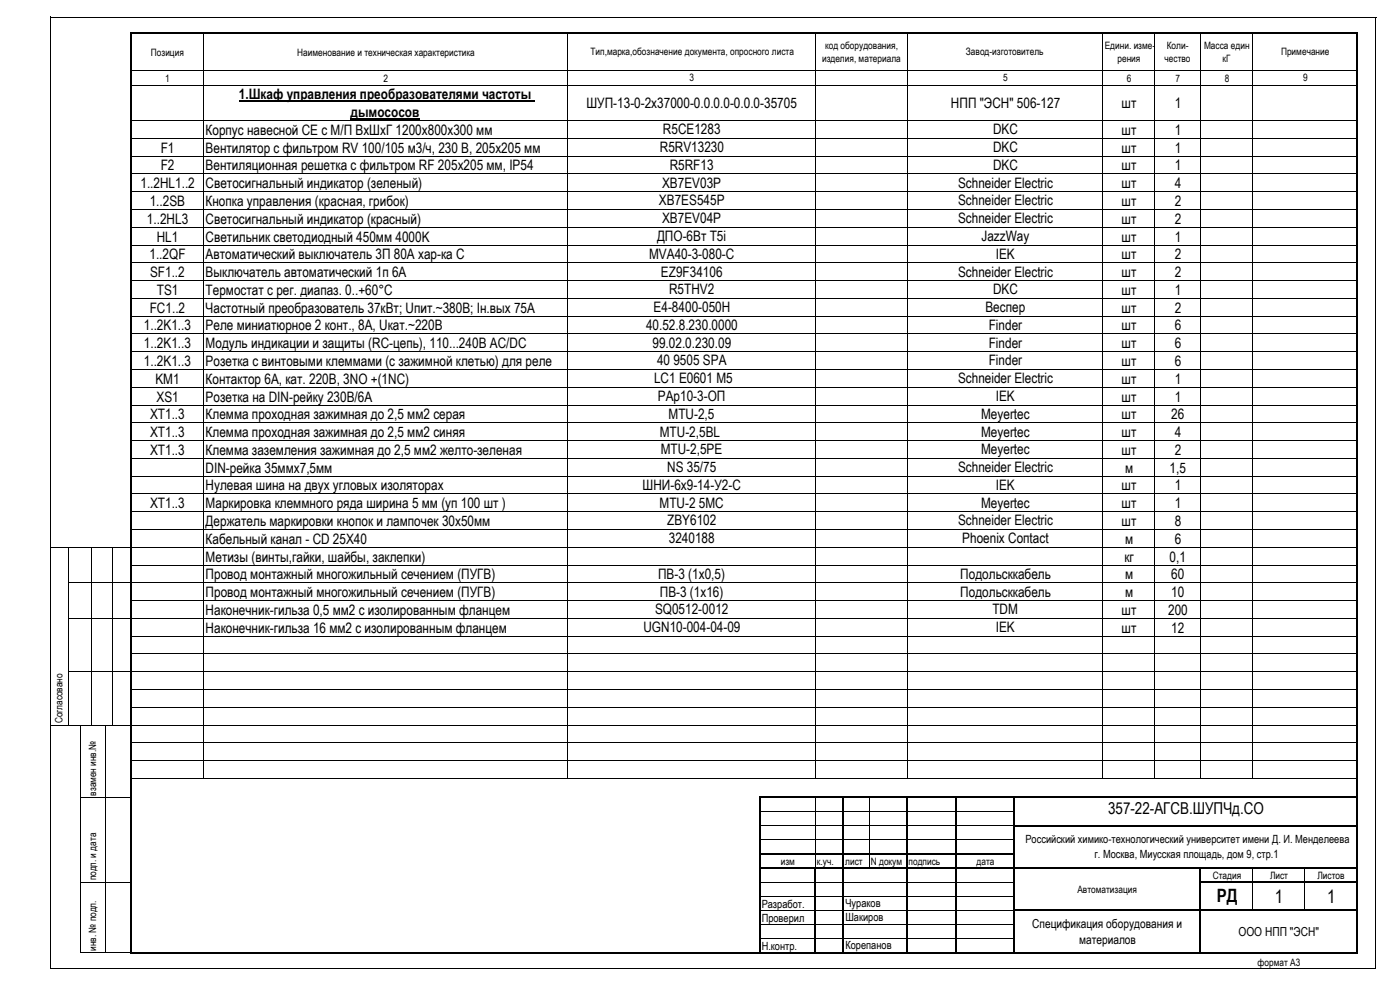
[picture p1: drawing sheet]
<svg xmlns="http://www.w3.org/2000/svg" width="420mm" height="297mm" viewBox="0 0 420 297" stroke-linecap="round" stroke-linejoin="round" font-family="sans-serif">
<defs><g id="words">
<g font-size="5.5">
<text x="365.2" y="270.8">РД</text>
<text x="382.6" y="270.8">1</text>
<text x="398.3" y="270.8">1</text>
</g>
<text font-size="4.9" x="332.6" y="244.2">357-22-АГСВ.ШУПЧд.СО</text>
<g font-size="4.3">
<text x="71.7" y="29.7">1.Шкаф управления преобразователями частоты</text>
<text x="105.2" y="35">дымососов</text>
<text x="176" y="32.3">ШУП-13-0-2х37000-0.0.0.0-0.0.0-35705</text>
<text x="285.4" y="32.3">НПП &quot;ЭСН&quot; 506-127</text>
<text x="336.6" y="32.3">шт</text>
<text x="352.5" y="32.3">1</text>
<text x="61.7" y="40.5">Корпус навесной CE c М/П ВхШхГ 1200x800x300 мм</text>
<text x="199" y="40.3">R5CE1283</text>
<text x="298" y="40.3">DKC</text>
<text x="336.6" y="40.5">шт</text>
<text x="352.5" y="40.5">1</text>
<text x="48.2" y="45.8">F1</text>
<text x="61.7" y="45.8">Вентилятор с фильтром RV 100/105 м3/ч, 230 В, 205x205 мм</text>
<text x="198" y="45.6">R5RV13230</text>
<text x="298" y="45.6">DKC</text>
<text x="336.6" y="45.8">шт</text>
<text x="352.5" y="45.8">1</text>
<text x="48.2" y="51.1">F2</text>
<text x="61.7" y="51.1">Вентиляционная решетка с фильтром RF 205x205 мм, IP54</text>
<text x="201" y="51">R5RF13</text>
<text x="298" y="51">DKC</text>
<text x="336.6" y="51.1">шт</text>
<text x="352.5" y="51.1">1</text>
<text x="42.2" y="56.5">1..2HL1..2</text>
<text x="61.7" y="56.5">Светосигнальный индикатор (зеленый)</text>
<text x="198.7" y="56.3">XB7EV03P</text>
<text x="287.5" y="56.3">Schneider Electric</text>
<text x="336.6" y="56.5">шт</text>
<text x="352.5" y="56.5">4</text>
<text x="44.9" y="61.8">1..2SB</text>
<text x="61.7" y="61.8">Кнопка управления (красная, грибок)</text>
<text x="197.8" y="61.6">XB7ES545P</text>
<text x="287.5" y="61.6">Schneider Electric</text>
<text x="336.6" y="61.8">шт</text>
<text x="352.5" y="61.8">2</text>
<text x="44.1" y="67.1">1..2HL3</text>
<text x="61.7" y="67.1">Светосигнальный индикатор (красный)</text>
<text x="198.7" y="67">XB7EV04P</text>
<text x="287.5" y="67">Schneider Electric</text>
<text x="336.6" y="67.1">шт</text>
<text x="352.5" y="67.1">2</text>
<text x="44.9" y="77.8">1..2QF</text>
<text x="47.1" y="72.5">HL1</text>
<text x="61.7" y="72.5">Светильник светодиодный 450мм 4000K</text>
<text x="61.7" y="77.8">Автоматический выключатель 3П 80А хар-ка С</text>
<text x="194.8" y="77.6">MVA40-3-080-C</text>
<text x="197.2" y="72.3">ДПО-6Вт Т5i</text>
<text x="294.5" y="72.3">JazzWay</text>
<text x="298.9" y="77.6">IEK</text>
<text x="336.6" y="72.5">шт</text>
<text x="336.6" y="77.8">шт</text>
<text x="352.5" y="72.5">1</text>
<text x="352.5" y="77.8">2</text>
<text x="45" y="83.1">SF1..2</text>
<text x="61.7" y="83.1">Выключатель автоматический 1п 6A</text>
<text x="198.4" y="83">EZ9F34106</text>
<text x="287.5" y="83">Schneider Electric</text>
<text x="336.6" y="83.1">шт</text>
<text x="352.5" y="83.1">2</text>
<text x="47.1" y="88.5">TS1</text>
<text x="61.7" y="88.5">Термостат с рег. диапаз. 0..+60°С</text>
<text x="200.8" y="88.3">R5THV2</text>
<text x="298" y="88.3">DKC</text>
<text x="336.6" y="88.5">шт</text>
<text x="352.5" y="88.5">1</text>
<text x="44.9" y="93.8">FC1..2</text>
<text x="61.7" y="93.8">Частотный преобразователь 37кВт; Uпит.~380B; Iн.вых 75А</text>
<text x="196.2" y="93.6">E4-8400-050H</text>
<text x="295.7" y="93.6">Веспер</text>
<text x="336.6" y="93.8">шт</text>
<text x="352.5" y="93.8">2</text>
<text x="43.2" y="99.1">1..2K1..3</text>
<text x="61.7" y="99.1">Реле миниатюрное 2 конт., 8A, Uкат.~220В</text>
<text x="193.9" y="99">40.52.8.230.0000</text>
<text x="296.7" y="99">Finder</text>
<text x="336.6" y="99.1">шт</text>
<text x="352.5" y="99.1">6</text>
<text x="43.2" y="104.5">1..2K1..3</text>
<text x="61.7" y="104.5">Модуль индикации и защиты (RC-цепь), 110...240В AC/DC</text>
<text x="195.8" y="104.3">99.02.0.230.09</text>
<text x="296.7" y="104.3">Finder</text>
<text x="336.6" y="104.5">шт</text>
<text x="352.5" y="104.5">6</text>
<text x="43.2" y="109.8">1..2K1..3</text>
<text x="61.7" y="109.8">Розетка с винтовыми клеммами (с зажимной клетью) для реле</text>
<text x="197.2" y="109.6">40 9505 SPA</text>
<text x="296.7" y="109.6">Finder</text>
<text x="336.6" y="109.8">шт</text>
<text x="352.5" y="109.8">6</text>
<text x="46.6" y="115.1">KM1</text>
<text x="61.7" y="115.1">Контактор 6А, кат. 220В, 3NO +(1NС)</text>
<text x="196.3" y="115">LC1 E0601 M5</text>
<text x="287.5" y="115">Schneider Electric</text>
<text x="336.6" y="115.1">шт</text>
<text x="352.5" y="115.1">1</text>
<text x="45" y="125.8">XT1..3</text>
<text x="47" y="120.5">XS1</text>
<text x="61.7" y="125.8">Клемма проходная зажимная до 2,5 мм2 серая</text>
<text x="61.7" y="120.5">Розетка на DIN-рейку 230В/6А</text>
<text x="197.4" y="120.3">PAp10-3-ОП</text>
<text x="200.6" y="125.6">MTU-2,5</text>
<text x="294.5" y="125.6">Meyertec</text>
<text x="298.9" y="120.3">IEK</text>
<text x="336.6" y="125.8">шт</text>
<text x="336.6" y="120.5">шт</text>
<text x="351.5" y="125.8">26</text>
<text x="352.5" y="120.5">1</text>
<text x="45" y="131.1">XT1..3</text>
<text x="61.7" y="131.1">Клемма проходная зажимная до 2,5 мм2 синяя</text>
<text x="198" y="131">MTU-2,5BL</text>
<text x="294.5" y="131">Meyertec</text>
<text x="336.6" y="131.1">шт</text>
<text x="352.5" y="131.1">4</text>
<text x="45" y="136.5">XT1..3</text>
<text x="61.7" y="136.5">Клемма заземления зажимная до 2,5 мм2 желто-зеленая</text>
<text x="198.3" y="136.3">MTU-2,5PE</text>
<text x="294.5" y="136.3">Meyertec</text>
<text x="336.6" y="136.5">шт</text>
<text x="352.5" y="136.5">2</text>
<text x="61.7" y="141.8">DIN-рейка 35ммх7,5мм</text>
<text x="200.2" y="141.6">NS 35/75</text>
<text x="287.5" y="141.6">Schneider Electric</text>
<text x="337.6" y="141.8">м</text>
<text x="351" y="141.8">1,5</text>
<text x="61.7" y="147.2">Нулевая шина на двух угловых изоляторах</text>
<text x="192.9" y="147">ШНИ-6х9-14-У2-С</text>
<text x="298.9" y="147">IEK</text>
<text x="336.6" y="147.2">шт</text>
<text x="352.5" y="147.2">1</text>
<text x="45" y="152.5">XT1..3</text>
<text x="61.7" y="152.5">Маркировка клеммного ряда ширина 5 мм (уп 100 шт )</text>
<text x="197.9" y="152.3">MTU-2 5MC</text>
<text x="294.5" y="152.3">Meyertec</text>
<text x="336.6" y="152.5">шт</text>
<text x="352.5" y="152.5">1</text>
<text x="61.7" y="157.8">Держатель маркировки кнопок и лампочек 30х50мм</text>
<text x="200.2" y="157.6">ZВY6102</text>
<text x="287.5" y="157.6">Schneider Electric</text>
<text x="336.6" y="157.8">шт</text>
<text x="352.5" y="157.8">8</text>
<text x="61.7" y="163.2">Кабельный канал - CD 25X40</text>
<text x="200.7" y="163">3240188</text>
<text x="288.8" y="163">Рhоеniх Сопtасt</text>
<text x="337.6" y="163.2">м</text>
<text x="352.5" y="163.2">6</text>
<text x="61.7" y="168.5">Метизы (винты,гайки, шайбы, заклепки)</text>
<text x="61.7" y="173.8">Провод монтажный многожильный сечением (ПУГВ)</text>
<text x="197.5" y="173.7">ПВ-3 (1х0,5)</text>
<text x="288.2" y="173.7">Подольсккабель</text>
<text x="337.5" y="168.5">кг</text>
<text x="337.6" y="173.8">м</text>
<text x="351" y="168.5">0,1</text>
<text x="351.5" y="173.8">60</text>
<text x="61.7" y="179.2">Провод монтажный многожильный сечением (ПУГВ)</text>
<text x="198" y="179">ПВ-3 (1х16)</text>
<text x="288.2" y="179">Подольсккабель</text>
<text x="337.6" y="179.2">м</text>
<text x="351.5" y="179.2">10</text>
<text x="61.7" y="184.5">Наконечник-гильза 0,5 мм2 с изолированным фланцем</text>
<text x="196.6" y="184.3">SQ0512-0012</text>
<text x="297.8" y="184.3">TDM</text>
<text x="336.6" y="184.5">шт</text>
<text x="350.6" y="184.5">200</text>
<text x="61.7" y="189.8">Наконечник-гильза 16 мм2 с изолированным фланцем</text>
<text x="193.1" y="189.7">UGN10-004-04-09</text>
<text x="298.9" y="189.7">IEK</text>
<text x="336.6" y="189.8">шт</text>
<text x="351.5" y="189.8">12</text>
</g>
<g font-size="3.7">
<text x="309.8" y="278.5">Спецификация оборудования и</text>
<text x="371.7" y="280.8">ООО НПП &quot;ЭСН&quot;</text>
<text x="323.8" y="283.2">материалов</text>
</g>
<g font-size="3.4">
<text x="307.8" y="253.1">Российский химико-технологический университет имени Д. И. Менделеева</text>
<text x="328.5" y="257.3">г. Москва, Миусская площадь, дом 9, стр.1</text>
<text x="228.6" y="272.3">Разработ.</text>
<text x="253.7" y="272.1">Чураков</text>
<text x="228.6" y="276.5">Проверил</text>
<text x="253.7" y="276.4">Шакиров</text>
<text x="228.6" y="285">Н.контр.</text>
<text x="253.7" y="284.8">Корепанов</text>
</g>
<g font-size="3">
<text x="45.3" y="16.7">Позиция</text>
<text x="89.2" y="16.7">Наименование и техническая характеристика</text>
<text x="177.2" y="16.6">Тип,марка,обозначение документа, опросного листа</text>
<text x="247.6" y="14.6">код оборудования,</text>
<text x="289.9" y="16.6">Завод-изготовитель</text>
<text x="331.5" y="14.7">Едини. изме-</text>
<text x="350.2" y="14.7">Коли-</text>
<text x="361.3" y="14.7">Масса един</text>
<text x="384.5" y="16.6">Примечание</text>
<text x="246.7" y="18.5">изделия, материала</text>
<text x="335.4" y="18.6">рения</text>
<text x="349.5" y="18.6">чество</text>
<text x="366.9" y="18.6">кГ</text>
<text x="49.6" y="24.6">1</text>
<text x="115.1" y="24.6">2</text>
<text x="206.9" y="24.4">3</text>
<text x="301.1" y="24.4">5</text>
<text x="338.1" y="24.6">6</text>
<text x="352.8" y="24.6">7</text>
<text x="367.6" y="24.6">8</text>
<text x="391.1" y="24.4">9</text>
<text x="18.8" y="217" transform="rotate(-90 18.8 217)">Согласовано</text>
<text x="28.9" y="238.8" transform="rotate(-90 28.9 238.8)">взамен инв.№</text>
<text x="234.3" y="259.5">изм</text>
<text x="245.2" y="259.5">к.уч.</text>
<text x="253.6" y="259.5">лист</text>
<text x="261.4" y="259.5">N докум подпись</text>
<text x="293.1" y="259.5">дата</text>
<text x="364" y="263.7">Стадия</text>
<text x="381.2" y="263.7">Лист</text>
<text x="395.4" y="263.7">Листов</text>
<text x="28.9" y="264.2" transform="rotate(-90 28.9 264.2)">подп. и дата</text>
<text x="323.3" y="267.8">Автоматизация</text>
<text x="28.9" y="285.3" transform="rotate(-90 28.9 285.3)">инв. № подл.</text>
<text x="377.4" y="289.7">формат А3</text>
</g>
</g></defs>
<path d="M71.7 30.3h88.8M105.2 35.6h20.8" fill="none" stroke="#000" stroke-width=".34"/>
<g fill="none" stroke="#000" stroke-width=".3">
<path d="M15.1 5v285.7M15.2 5.1h397.8M61.1 10.1v79.3M170.2 10.1v223.6M244.7 10.1v207.3M272.2 10.1v223.6M331 10.1v223.6M346.5 10.1v74M360.3 10.1v148.6M376 10.1v143.3M412.9 5.2v285.5M39.5 21.3h367.5"/>
<path d="M39.5 25.5h367.5M39.5 36.2h367.5M39.5 52.2h306.9M39.5 57.5h306.9M39.5 41.5h367.5M39.5 46.9h367.5M346.6 52.2h13.6M346.6 57.5h13.6M360.4 52.2h46.6M360.4 57.5h46.6M39.5 62.9h306.9M39.5 68.2h306.9"/>
<path d="M39.5 73.5h306.9M39.5 78.9h21.4M61.2 78.9h108.9M170.3 78.9h176.1M346.6 62.9h13.6M346.6 68.2h13.6M346.6 73.5h13.6M346.6 78.9h13.6M360.4 62.9h46.6M360.4 68.2h46.6M360.4 73.5h46.6M360.4 78.9h46.6"/>
<path d="M39.5 84.2h21.4M39.5 89.5h306.9M39.5 94.9h21.4M61.1 89.7v21M61.2 84.2h108.9M61.2 94.9h108.9M170.3 84.2h236.7M170.3 94.9h176.1M346.5 84.3v31.8M346.6 89.5h13.6M346.6 94.9h13.6M360.4 89.5h46.6"/>
<path d="M360.4 94.9h46.6M39.5 100.2h21.4M39.5 105.5h21.4M39.5 110.9h306.9M39.5 116.2h21.4M61.1 111v10.4M61.2 100.2h108.9M61.2 105.5h108.9M61.2 116.2h108.9M170.3 100.2h176.1M170.3 105.5h176.1M170.3 116.2h236.7"/>
<path d="M346.5 116.3v117.1M346.6 100.2h13.6M346.6 105.5h13.6M346.6 110.9h13.6M360.4 100.2h46.6M360.4 105.5h46.6M360.4 110.9h46.6M39.5 121.5h367.5M39.5 126.9h367.5M39.5 132.2h367.5M39.5 137.5h367.5M61.1 121.7v112"/>
<path d="M39.5 153.5h320.7M39.5 142.9h367.5M39.5 148.2h367.5M39.5 158.9h367.5M360.3 159v74.4M360.4 153.5h46.6M376 153.7v5M376 159v74.7M15.2 164.2h23.8M20.7 164.3v53.4M20.8 174.9h18.2M27.5 164.3v53.4"/>
<path d="M33.7 164.3v53.4M39.5 164.2h367.5M39.5 174.9h367.5M39.5 169.5h367.5M20.8 185.5h18.2M39.5 185.5h367.5M39.5 180.2h367.5M39.5 190.9h367.5M39.5 196.2h367.5M15.2 217.6h23.8M20.8 201.5h18.2M24.1 217.7v68.3"/>
<path d="M31.8 217.7v68.3M39.5 201.5h367.5M39.5 217.6h232.6M39.5 206.9h367.5M39.5 212.2h367.5M244.7 217.7v16M272.4 217.6h134.6M24.2 239.3h14.8M39.5 228.2h306.9M39.5 233.6h367.5M39.5 222.9h367.5M244.7 239.5v16.4"/>
<path d="M260.9 239.5v16.4M346.6 228.2h13.6M360.4 228.2h46.6M228.3 243.5h24.6M228.3 247.8h24.6M228.3 252h24.6M244.7 256.5v3.7M253.4 243.5h18.5M253.4 247.8h18.5M253.4 252h18.5M260.9 256.5v3.7M272.4 243.5h14.3"/>
<path d="M272.4 247.8h14.3M272.4 252h14.3M287.2 243.5h16.9M287.2 247.8h16.9M287.2 252h16.9M24.2 264.7h14.8M228.3 264.7h16.1M228.3 268.9h16.1M228.3 273.2h16.1M228.3 277.4h16.1M244.9 264.7h8M244.9 268.9h8"/>
<path d="M244.9 273.2h8M244.9 277.4h8M253.4 264.7h18.5M253.4 268.9h18.5M253.4 273.2h18.5M253.4 277.4h18.5M272.4 264.7h14.3M272.4 268.9h14.3M272.4 273.2h14.3M272.4 277.4h14.3M287.2 264.7h16.9M287.2 268.9h16.9"/>
<path d="M287.2 273.2h16.9M287.2 277.4h16.9M376 260.7v3.7M376 264.9v8M391.5 260.7v3.7M391.5 264.9v8M15.2 290.5h397.8M24.2 285.9h14.8M228.3 281.6h16.1M244.9 281.6h8M253.4 281.6h18.5M272.4 281.6h14.3"/>
<path d="M287.2 281.6h16.9"/>
</g>
<g fill="#000">
<path d="M39 9.6h.5v276.5h-.5zM39.5 9.6h352v.5h-352zM391.5 9.6h15.5v.5h-15.5zM407 9.6h.5v143.8h-.5zM407 153.4h.5v5.3h-.5zM407 158.7h.5v127.4h-.5zM227.7 239h.6v46.6h-.6zM228.3 239h179.2v.5h-179.2zM252.9 239.5h.5v46.1h-.5zM271.9 239.5h.5v46.1h-.5zM286.7 239.5h.5v46.1h-.5zM304.1 239.5h.5v46.1h-.5z"/>
<path d="M228.3 255.9h76.3v.6h-76.3zM304.6 247.5h102.9v.5h-102.9zM228.3 260.2h179.2v.5h-179.2zM244.4 260.7h.5v24.9h-.5zM304.6 272.9h102.9v.5h-102.9zM360 260.7h.5v25.4h-.5zM360.5 264.4h47v.5h-47zM39.5 285.6h264.6v.5h-264.6zM304.1 285.6h103.4v.5h-103.4z"/>
</g>
<use href="#words"/>
</svg>
